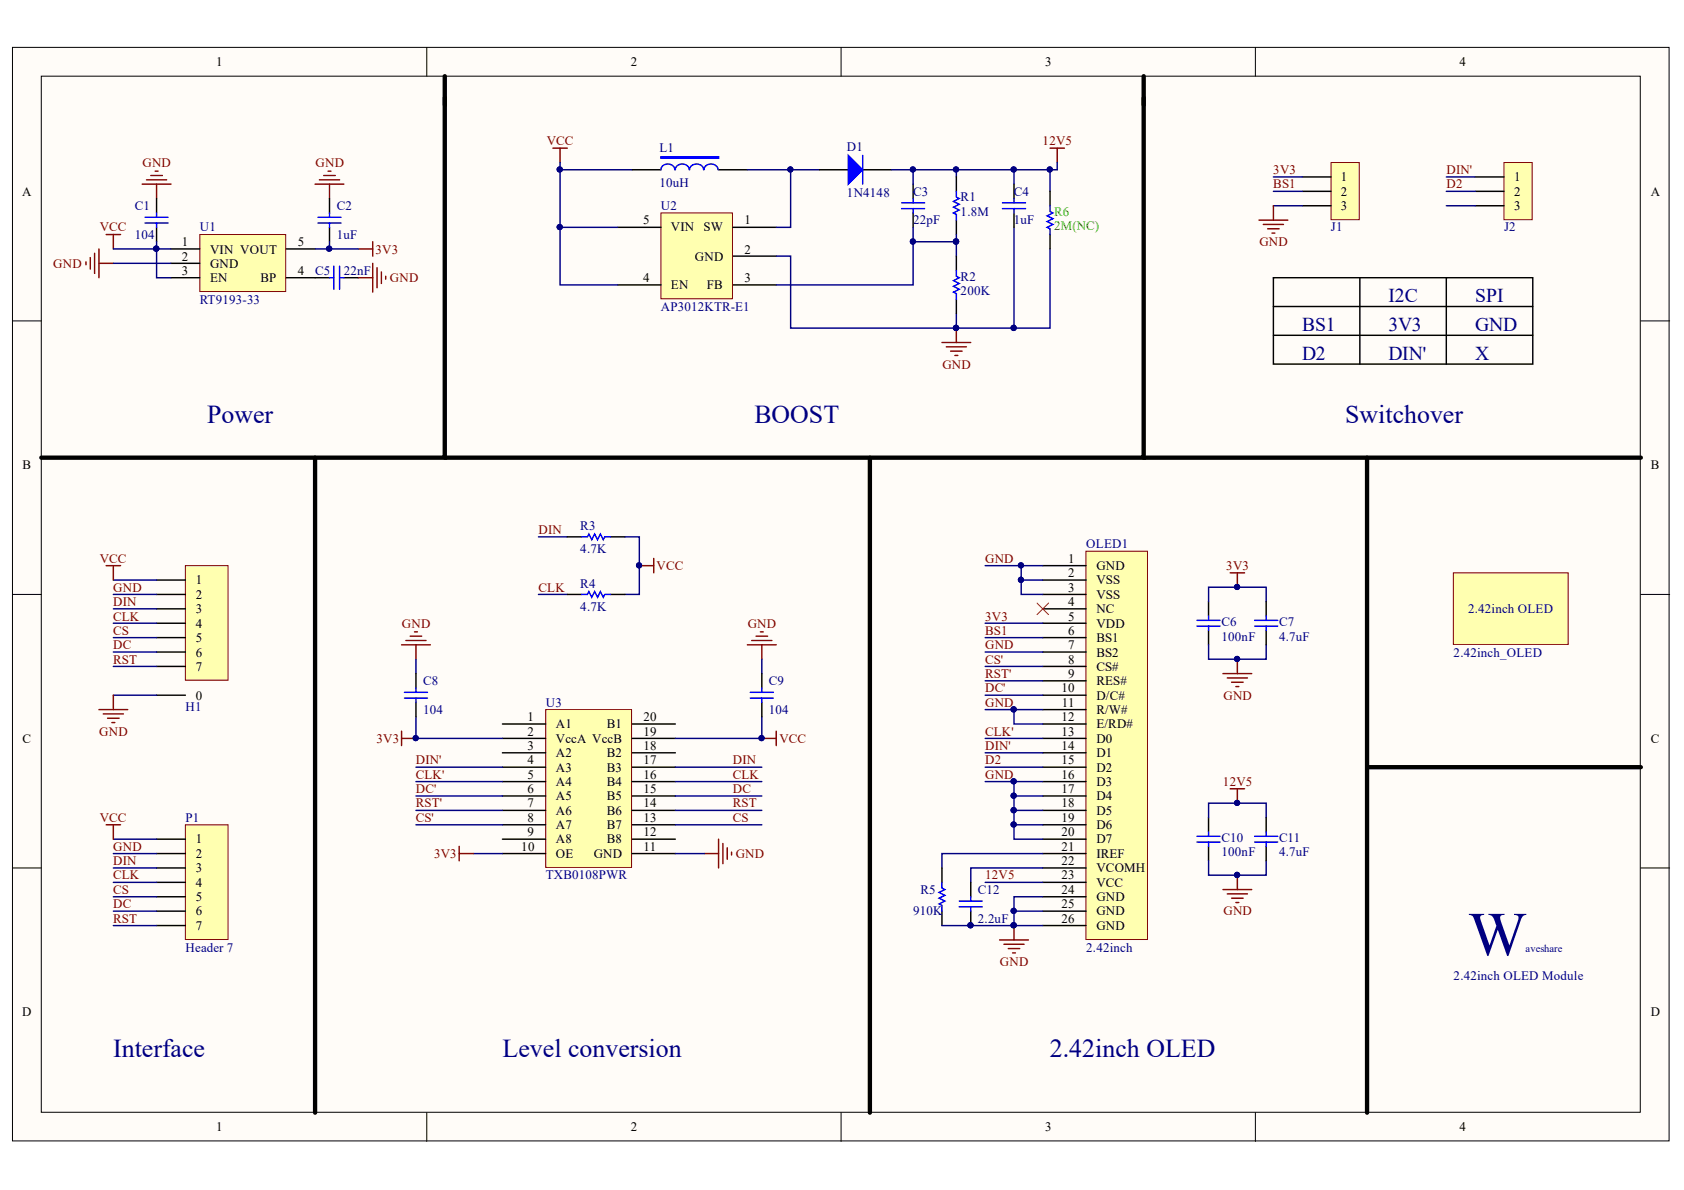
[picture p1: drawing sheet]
<svg xmlns="http://www.w3.org/2000/svg" width="297mm" height="210mm" viewBox="0 0 297 210" stroke-linecap="round" stroke-linejoin="round" font-family="sans-serif">
<defs><g id="words">
<text font-size="11" fill="#000080" x="258.9" y="168.5">W</text>
<g font-size="4.6" fill="#000080">
<text x="36.5" y="74.6">Power</text>
<text x="133.1" y="74.6">BOOST</text>
<text x="237.3" y="74.6">Switchover</text>
<text x="20" y="186.4">Interface</text>
<text x="88.7" y="186.4">Level conversion</text>
<text x="185.2" y="186.4">2.42inch OLED</text>
</g>
<g font-size="3.5" fill="#000080">
<text x="244.9" y="53.3">I2C</text>
<text x="260.2" y="53.3">SPI</text>
<text x="229.7" y="58.4">BS1</text>
<text x="244.9" y="58.4">3V3</text>
<text x="260.2" y="58.4">GND</text>
<text x="229.7" y="63.5">D2</text>
<text x="244.9" y="63.5">DIN'</text>
<text x="260.2" y="63.5">X</text>
</g>
<g font-size="2.3">
<text x="38.2" y="11.7">1</text>
<text x="111.2" y="11.7">2</text>
<text x="184.3" y="11.7">3</text>
<text x="257.4" y="11.7">4</text>
<text x="3.9" y="34.5">A</text>
<text x="236.5" y="32">1</text>
<text x="236.5" y="34.5">2</text>
<text x="267.1" y="32">1</text>
<text x="267.1" y="34.5">2</text>
<text x="291.2" y="34.5">A</text>
<text x="113.4" y="39.6">5</text>
<text x="118.3" y="40.8">VIN</text>
<text x="124.1" y="40.8">SW</text>
<text x="131.3" y="39.6">1</text>
<text x="236.5" y="37">3</text>
<text x="267.1" y="37">3</text>
<text x="32.1" y="43.5">1</text>
<text x="32.1" y="46">2</text>
<text x="37.1" y="44.7">VIN VOUT</text>
<text x="37.1" y="47.3">GND</text>
<text x="52.5" y="43.5">5</text>
<text x="122.6" y="46">GND</text>
<text x="131.3" y="44.7">2</text>
<text x="32.1" y="48.5">3</text>
<text x="37.1" y="49.8">EN</text>
<text x="45.9" y="49.8">BP</text>
<text x="52.5" y="48.5">4</text>
<text x="113.4" y="49.8">4</text>
<text x="118.3" y="51.1">EN</text>
<text x="124.7" y="51.1">FB</text>
<text x="131.3" y="49.8">3</text>
<text x="4" y="82.8">B</text>
<text x="291.2" y="82.8">B</text>
<text x="188.4" y="99.2">1</text>
<text x="188.4" y="101.8">2</text>
<text x="193.4" y="100.5">GND</text>
<text x="34.5" y="103">1</text>
<text x="34.5" y="105.7">2</text>
<text x="188.4" y="104.4">3</text>
<text x="188.4" y="106.9">4</text>
<text x="193.4" y="103">VSS</text>
<text x="193.4" y="105.7">VSS</text>
<text x="34.5" y="108.2">3</text>
<text x="34.5" y="110.7">4</text>
<text x="34.5" y="113.3">5</text>
<text x="188.4" y="109.5">5</text>
<text x="188.4" y="112">6</text>
<text x="193.4" y="108.2">NC</text>
<text x="193.4" y="110.7">VDD</text>
<text x="193.4" y="113.3">BS1</text>
<text x="34.5" y="115.8">6</text>
<text x="34.5" y="118.3">7</text>
<text x="188.4" y="114.5">7</text>
<text x="188.4" y="117.1">8</text>
<text x="188.4" y="119.6">9</text>
<text x="193.4" y="115.8">BS2</text>
<text x="193.4" y="118.3">CS#</text>
<text x="34.5" y="123.4">0</text>
<text x="187.2" y="122.1">10</text>
<text x="187.3" y="124.7">11</text>
<text x="193.4" y="120.9">RES#</text>
<text x="193.4" y="123.4">D/C#</text>
<text x="193.4" y="126">R/W#</text>
<text x="4" y="131">C</text>
<text x="93.1" y="127.2">1</text>
<text x="93.1" y="129.8">2</text>
<text x="98" y="128.5">A1</text>
<text x="98" y="131">VccA VccB</text>
<text x="107" y="128.5">B1</text>
<text x="113.5" y="129.8">19</text>
<text x="113.5" y="127.2">20</text>
<text x="187.2" y="127.2">12</text>
<text x="187.2" y="129.8">13</text>
<text x="193.4" y="128.5">E/RD#</text>
<text x="193.4" y="131">D0</text>
<text x="291.2" y="131">C</text>
<text x="93.1" y="132.3">3</text>
<text x="93.1" y="134.8">4</text>
<text x="93.1" y="137.4">5</text>
<text x="98" y="133.6">A2</text>
<text x="98" y="136.1">A3</text>
<text x="107" y="136.1">B3</text>
<text x="107" y="133.6">B2</text>
<text x="113.5" y="137.4">16</text>
<text x="113.5" y="134.8">17</text>
<text x="113.5" y="132.3">18</text>
<text x="187.2" y="132.3">14</text>
<text x="187.2" y="134.8">15</text>
<text x="187.2" y="137.4">16</text>
<text x="193.4" y="133.6">D1</text>
<text x="193.4" y="136.1">D2</text>
<text x="93.1" y="139.9">6</text>
<text x="93.1" y="142.4">7</text>
<text x="98" y="138.6">A4</text>
<text x="98" y="141.2">A5</text>
<text x="98" y="143.7">A6</text>
<text x="107" y="143.7">B6</text>
<text x="107" y="141.2">B5</text>
<text x="107" y="138.6">B4</text>
<text x="113.5" y="142.4">14</text>
<text x="113.5" y="139.9">15</text>
<text x="187.2" y="139.9">17</text>
<text x="187.2" y="142.4">18</text>
<text x="193.4" y="138.6">D3</text>
<text x="193.4" y="141.2">D4</text>
<text x="193.4" y="143.7">D5</text>
<text x="34.5" y="148.8">1</text>
<text x="93.1" y="145">8</text>
<text x="93.1" y="147.5">9</text>
<text x="98" y="146.2">A7</text>
<text x="98" y="148.8">A8</text>
<text x="107" y="148.8">B8</text>
<text x="107" y="146.2">B7</text>
<text x="113.5" y="147.5">12</text>
<text x="113.5" y="145">13</text>
<text x="187.2" y="145">19</text>
<text x="187.2" y="147.5">20</text>
<text x="193.4" y="146.2">D6</text>
<text x="193.4" y="148.8">D7</text>
<text x="34.5" y="151.3">2</text>
<text x="34.5" y="153.8">3</text>
<text x="92" y="150">10</text>
<text x="98" y="151.3">OE</text>
<text x="104.7" y="151.3">GND</text>
<text x="113.5" y="150">11</text>
<text x="187.2" y="150">21</text>
<text x="187.2" y="152.6">22</text>
<text x="187.2" y="155.1">23</text>
<text x="193.4" y="151.3">IREF</text>
<text x="193.4" y="153.8">VCOMH</text>
<text x="34.5" y="156.4">4</text>
<text x="34.5" y="158.9">5</text>
<text x="34.5" y="161.5">6</text>
<text x="187.2" y="157.6">24</text>
<text x="187.2" y="160.2">25</text>
<text x="193.4" y="156.4">VCC</text>
<text x="193.4" y="158.9">GND</text>
<text x="193.4" y="161.5">GND</text>
<text x="34.5" y="164.1">7</text>
<text x="187.2" y="162.7">26</text>
<text x="193.4" y="164.1">GND</text>
<text x="3.9" y="179.3">D</text>
<text x="291.2" y="179.3">D</text>
<text x="38.2" y="199.6">1</text>
<text x="111.2" y="199.6">2</text>
<text x="184.3" y="199.6">3</text>
<text x="257.4" y="199.6">4</text>
</g>
<g font-size="2.3" fill="#800000">
<text x="25.1" y="29.4">GND</text>
<text x="55.7" y="29.4">GND</text>
<text x="96.4" y="25.6">VCC</text>
<text x="183.9" y="25.6">12V5</text>
<text x="224.6" y="30.7">3V3</text>
<text x="224.6" y="33.2">BS1</text>
<text x="255.1" y="30.7">DIN'</text>
<text x="255.1" y="33.2">D2</text>
<text x="17.6" y="40.8">VCC</text>
<text x="9.4" y="47.3">GND</text>
<text x="66.2" y="44.7">3V3</text>
<text x="222.1" y="43.5">GND</text>
<text x="68.8" y="49.8">GND</text>
<text x="166.2" y="65">GND</text>
<text x="95" y="94.2">DIN</text>
<text x="17.6" y="99.2">VCC</text>
<text x="115.8" y="100.5">VCC</text>
<text x="173.8" y="99.2">GND</text>
<text x="216.3" y="100.5">3V3</text>
<text x="20" y="104.4">GND</text>
<text x="20" y="106.9">DIN</text>
<text x="95" y="104.4">CLK</text>
<text x="20" y="109.5">CLK</text>
<text x="20" y="112">CS</text>
<text x="70.9" y="110.7">GND</text>
<text x="131.9" y="110.7">GND</text>
<text x="173.8" y="109.5">3V3</text>
<text x="173.8" y="112">BS1</text>
<text x="20" y="114.5">DC</text>
<text x="20" y="117.1">RST</text>
<text x="173.8" y="114.5">GND</text>
<text x="173.8" y="117.1">CS'</text>
<text x="173.8" y="119.6">RST'</text>
<text x="173.8" y="122.1">DC'</text>
<text x="173.8" y="124.7">GND</text>
<text x="215.8" y="123.4">GND</text>
<text x="17.5" y="129.8">GND</text>
<text x="66.4" y="131">3V3</text>
<text x="137.5" y="131">VCC</text>
<text x="173.8" y="129.8">CLK'</text>
<text x="73.3" y="134.8">DIN'</text>
<text x="73.3" y="137.4">CLK'</text>
<text x="129.3" y="134.8">DIN</text>
<text x="129.3" y="137.4">CLK</text>
<text x="173.8" y="132.3">DIN'</text>
<text x="173.8" y="134.8">D2</text>
<text x="173.8" y="137.4">GND</text>
<text x="73.3" y="139.9">DC'</text>
<text x="73.3" y="142.4">RST'</text>
<text x="129.3" y="139.9">DC</text>
<text x="129.3" y="142.4">RST</text>
<text x="215.7" y="138.6">12V5</text>
<text x="17.6" y="145">VCC</text>
<text x="73.3" y="145">CS'</text>
<text x="129.3" y="145">CS</text>
<text x="20" y="150">GND</text>
<text x="20" y="152.6">DIN</text>
<text x="20" y="155.1">CLK</text>
<text x="76.6" y="151.3">3V3</text>
<text x="129.8" y="151.3">GND</text>
<text x="173.8" y="155.1">12V5</text>
<text x="20" y="157.6">CS</text>
<text x="20" y="160.2">DC</text>
<text x="215.8" y="161.5">GND</text>
<text x="20" y="162.7">RST</text>
<text x="176.4" y="170.4">GND</text>
</g>
<g font-size="2.3" fill="#000080">
<text x="116.3" y="26.9">L1</text>
<text x="149.4" y="26.6">D1</text>
<text x="116.3" y="33">10uH</text>
<text x="149.4" y="34.7">1N4148</text>
<text x="161.1" y="34.5">C3</text>
<text x="169.4" y="35.5">R1</text>
<text x="178.8" y="34.5">C4</text>
<text x="23.8" y="37">C1</text>
<text x="35.3" y="40.8">U1</text>
<text x="59.4" y="37">C2</text>
<text x="116.6" y="37">U2</text>
<text x="161.1" y="39.6">22pF</text>
<text x="169.4" y="38">1.8M</text>
<text x="178.8" y="39.6">1uF</text>
<text x="234.8" y="40.8">J1</text>
<text x="265.3" y="40.8">J2</text>
<text x="23.8" y="42.1">104</text>
<text x="59.4" y="42.1">1uF</text>
<text x="35.3" y="53.6">RT9193-33</text>
<text x="55.6" y="48.5">C5</text>
<text x="60.7" y="48.5">22nF</text>
<text x="169.4" y="49.5">R2</text>
<text x="169.4" y="52.1">200K</text>
<text x="116.6" y="54.9">AP3012KTR-E1</text>
<text x="102.4" y="93.4">R3</text>
<text x="102.4" y="97.5">4.7K</text>
<text x="191.6" y="96.7">OLED1</text>
<text x="102.4" y="103.6">R4</text>
<text x="102.4" y="107.7">4.7K</text>
<text x="215.5" y="110.5">C6</text>
<text x="215.5" y="113">100nF</text>
<text x="225.6" y="110.5">C7</text>
<text x="225.6" y="113">4.7uF</text>
<text x="258.9" y="108.2">2.42inch OLED</text>
<text x="256.4" y="115.8">2.42inch_OLED</text>
<text x="32.7" y="125.4">H1</text>
<text x="74.6" y="120.9">C8</text>
<text x="74.6" y="126">104</text>
<text x="96.3" y="124.7">U3</text>
<text x="135.6" y="120.9">C9</text>
<text x="135.6" y="126">104</text>
<text x="32.7" y="145">P1</text>
<text x="215.5" y="148.5">C10</text>
<text x="225.6" y="148.5">C11</text>
<text x="96.3" y="155.1">TXB0108PWR</text>
<text x="215.5" y="151.1">100nF</text>
<text x="225.6" y="151.1">4.7uF</text>
<text x="161.1" y="161.5">910K</text>
<text x="162.3" y="157.6">R5</text>
<text x="172.5" y="157.6">C12</text>
<text x="32.7" y="167.9">Header 7</text>
<text x="172.5" y="162.7">2.2uF</text>
<text x="191.6" y="167.9">2.42inch</text>
<text x="256.4" y="172.9">2.42inch OLED Module</text>
</g>
<g font-size="2.3" fill="#00bf00">
<text x="185.9" y="38">R6</text>
<text x="185.9" y="40.6">2M(NC)</text>
</g>
<text font-size="1.9" fill="#000080" x="269.1" y="168">aveshare</text>
</g></defs>
<g fill="#fffcf8" stroke="#000" stroke-width=".18">
<path d="M2.2 8.4h292.2v192.8h-292.2z"/>
<path d="M7.3 13.4h282v182.8h-282z"/>
</g>
<path d="M75.3 8.4v5M148.4 8.4v5M221.4 8.4v5M2.2 56.6h5.1M289.4 56.6h5.1M2.2 104.9h5.1M289.4 104.9h5.1M2.2 153.1h5.1M289.4 153.1h5.1M75.3 196.3v5M148.4 196.3v5M221.4 196.3v5" fill="none" stroke="#000" stroke-width=".18"/>
<path d="M35.2 41.4h15.2v10h-15.2z" fill="#ffffb0" stroke="#800000" stroke-width=".18"/>
<path d="M27.6 35v2.6M58.1 35v2.6M27.6 40.1v2.5M30.2 43.9h5M30.2 46.4h5M30.2 49h5M50.5 43.9h5.1M50.5 49h7.6M58.1 40.1v2.5M60.7 49h2.5" fill="none" stroke="#000" stroke-width=".25"/>
<g fill="none" stroke="#800000" stroke-width=".25">
<path d="M25.1 32.5h5.1M25.8 31.7h3.6M26.6 31h2M27.4 30.2h.5M27.6 32.5v2.5M55.6 32.5h5.1M56.3 31.7h3.6M57.1 31h2M57.9 30.2h.5M58.1 32.5v2.5M15.2 46.2v.5M15.9 45.4v2.1"/>
<path d="M16.7 44.7v3.5M17.5 43.9v5.1M17.5 46.4h2.5M18.7 41.4h2.6M20 41.4v2.5M63.2 43.9h2.5M63.2 49h2.5M65.7 42.6v2.6M65.7 46.4v5.1M66.5 47.2v3.6M67.3 48v2M68 48.7v.5"/>
</g>
<path d="M20 46.4h10.2M27.6 43.9v5.1h2.6M55.6 43.9h7.6" fill="none" stroke="#000080" stroke-width=".25"/>
<path d="M25.6 38.3h4.1M25.6 39.3h4.1M27.6 37.6v.7M27.6 39.3v.8M56.1 38.3h4.1M56.1 39.3h4.1M58.1 37.6v.7M58.1 39.3v.8M58.1 49h.8M58.9 47v4M59.9 47v4M59.9 49h.8" fill="none" stroke="#00f" stroke-width=".25"/>
<g fill="#000080" stroke="#000080" stroke-width=".18">
<circle cx="27.6" cy="43.9" r=".46"/>
<circle cx="58.1" cy="43.9" r=".46"/>
</g>
<path d="M78.5 17.2v63.5h-71.2" fill="none" stroke="#000" stroke-width=".76"/>
<path d="M116.6 37.6h12.6v15.1h-12.6z" fill="#ffffb0" stroke="#800000" stroke-width=".18"/>
<path d="M111.5 29.9h5.1M126.8 29.9h5M144.5 29.9h5.1M152.2 29.9h5.1M109 40.1h7.6M109 50.3h7.6M129.3 40.1h7.6M129.3 45.2h7.6M129.3 50.3h7.6" fill="none" stroke="#000" stroke-width=".25"/>
<path d="M97.5 26.1h2.6M98.8 26.1v2.6M185.2 26.1h2.6M186.5 26.1v2.6M168.7 57.9v2.5M166.1 60.4h5.1M166.9 61.2h3.6M167.7 61.9h2M168.4 62.7h.5" fill="none" stroke="#800000" stroke-width=".25"/>
<path d="M98.8 28.7v21.6h10.2M98.8 29.9h12.7M131.8 29.9h7.7v10.2h-2.6M139.5 29.9h5M98.8 40.1h10.2" fill="none" stroke="#000080" stroke-width=".25"/>
<g fill="#000080" stroke="#000080" stroke-width=".18">
<circle cx="98.7" cy="40" r=".46"/>
<circle cx="98.7" cy="29.9" r=".46"/>
<circle cx="168.6" cy="57.8" r=".47"/>
<circle cx="139.4" cy="29.9" r=".46"/>
</g>
<path d="M116.6 27.7h10.2v.2h-10.2zM116.6 27.8h10.2M119 29.9a1.24 1.24 0 0 0-1.2-1 1.24 1.24 0 0 0-1.2 1M121.6 29.9a1.24 1.24 0 0 0-1.3-1 1.24 1.24 0 0 0-1.2 1M124.1 29.9a1.25 1.25 0 0 0-1.2-1 1.25 1.25 0 0 0-1.3 1M126.6 29.9a1.25 1.25 0 0 0-1.2-1 1.25 1.25 0 0 0-1.2 1" fill="none" stroke="#00f" stroke-width=".25"/>
<path d="M149.6 27.4l2.6 2.5-2.6 2.6z" fill="#00f"/>
<path d="M149.6 27.4l2.6 2.5-2.6 2.6zM152.2 27.4v5.1M159 35.8h4.1M159 36.8h4.1M161.1 35v.8M161.1 36.8v.8M168.7 33.8v1l.5 .2-1 .5 1 .5-1 .5 1 .6-1 .5 .5 .2v1M176.8 35.8h4.1M176.8 36.8h4.1M178.9 35v.8M178.9 36.8v.8M168.7 47.7v1l.5 .3-1 .5 1 .5-1 .5 1 .5-1 .5 .5 .3v1" fill="none" stroke="#00f" stroke-width=".25"/>
<path d="M161.1 29.9v2.6M168.7 29.9v1.3M136.9 45.2h2.6v12.7h29.2v-2.6M161.1 40.1v2.5M168.7 42.6h-7.6v7.7h-24.2M168.7 41.4v3.8M178.9 40.1v17.8h-10.2" fill="none" stroke="#000080" stroke-width=".25"/>
<g fill="#000080" stroke="#000080" stroke-width=".18">
<circle cx="178.8" cy="57.8" r=".47"/>
<circle cx="168.6" cy="57.8" r=".47"/>
<circle cx="161" cy="29.9" r=".46"/>
<circle cx="161" cy="42.6" r=".46"/>
<circle cx="168.6" cy="42.6" r=".47"/>
<circle cx="168.6" cy="29.9" r=".46"/>
</g>
<path d="M161.1 32.5v2.5M161.1 37.6v2.5M168.7 31.2v2.6M168.7 38.8v2.6M178.9 32.5v2.5M178.9 37.6v2.5M168.7 45.2v2.5M168.7 52.8v2.5" fill="none" stroke="#000" stroke-width=".25"/>
<path d="M201.7 17.2v63.5h-123.2" fill="none" stroke="#000" stroke-width=".76"/>
<path d="M234.8 28.7h5v10.1h-5z" fill="#ffffb0" stroke="#800000" stroke-width=".18"/>
<path d="M229.7 31.2h5.1M229.7 33.8h5.1M229.7 36.3h5.1" fill="none" stroke="#000" stroke-width=".25"/>
<path d="M265.3 28.7h5v10.1h-5z" fill="#ffffb0" stroke="#800000" stroke-width=".18"/>
<path d="M260.2 31.2h5.1M260.2 33.8h5.1M260.2 36.3h5.1M224.6 49h45.8v15.2h-45.8zM224.6 54.1h45.8M224.6 59.1h45.8M239.9 49v15.2M255.1 49v15.2" fill="none" stroke="#000" stroke-width=".25"/>
<path d="M224.6 31.2h5.1M224.6 33.8h5.1M224.6 36.3h5.1M255.1 31.2h5.1M255.1 33.8h5.1M255.1 36.3h5.1" fill="none" stroke="#000080" stroke-width=".25"/>
<path d="M222.1 38.8h5.1M222.8 39.6h3.6M224.6 36.3v2.5M223.6 40.4h2M224.4 41.1h.5" fill="none" stroke="#800000" stroke-width=".25"/>
<path d="M78.5 13.4v5.1M201.7 13.4v5.1M55.6 80.7v115.6M201.7 80.7h87.7" fill="none" stroke="#000" stroke-width=".76"/>
<path d="M96.2 125.2h15.2v27.8h-15.2z" fill="#ffffb0" stroke="#800000" stroke-width=".18"/>
<g fill="none" stroke="#000" stroke-width=".25">
<path d="M100.1 94.7h2.5M107.7 94.7h2.5M73.4 118.8v2.6M100.1 104.9h2.5M107.7 104.9h2.5M134.4 118.8v2.6M73.4 123.9v2.5M88.6 127.7h7.6M88.6 130.2h7.6M88.6 132.8h7.6M88.6 135.3h7.6M88.6 137.9h7.6"/>
<path d="M111.5 127.7h7.6M111.5 130.2h7.6M111.5 132.8h7.6M111.5 135.3h7.6M111.5 137.9h7.6M134.4 123.9v2.5M88.6 140.4h7.6M88.6 142.9h7.6M88.6 145.5h7.6M88.6 148h7.6M88.6 150.6h7.6M111.5 140.4h7.6"/>
<path d="M111.5 142.9h7.6M111.5 145.5h7.6M111.5 148h7.6M111.5 150.6h7.6"/>
</g>
<g fill="none" stroke="#000080" stroke-width=".25">
<path d="M95 94.7h5.1M110.2 94.7h2.6v10.2h-2.6M73.4 116.3v2.5M95 104.9h5.1M134.4 116.3v2.5M73.4 126.4v3.8h15.2M73.4 135.3h15.2M73.4 137.9h15.2M119.1 135.3h15.3M119.1 137.9h15.3M134.4 126.4v3.8h-15.3M73.4 140.4h15.2"/>
<path d="M73.4 142.9h15.2M73.4 145.5h15.2M83.5 150.6h5.1M119.1 140.4h15.3M119.1 142.9h15.3M119.1 145.5h15.3M119.1 150.6h5.1"/>
</g>
<g fill="none" stroke="#800000" stroke-width=".25">
<path d="M112.8 99.8h2.5M115.3 98.5v2.5M70.8 113.7h5.1M71.6 113h3.6M72.4 112.2h2M73.1 111.5h.5M73.4 113.7v2.6M131.8 113.7h5.1M132.6 113h3.6M133.4 112.2h2M134.1 111.5h.5M134.4 113.7v2.6"/>
<path d="M70.8 129v2.5M70.8 130.2h2.6M134.4 130.2h2.5M136.9 129v2.5M81 149.3v2.5M81 150.6h2.5M124.2 150.6h2.6M126.8 148v5.1M127.5 148.8v3.5M128.3 149.5v2.1M129 150.3v.5"/>
</g>
<g fill="#000080" stroke="#000080" stroke-width=".18">
<circle cx="73.3" cy="130.2" r=".46"/>
<circle cx="134.3" cy="130.2" r=".46"/>
<circle cx="112.7" cy="99.7" r=".46"/>
</g>
<path d="M102.6 94.7h1l.3-.5 .5 1 .5-1 .5 1 .5-1 .5 1 .3-.5h1M102.6 104.9h1l.3-.6 .5 1.1 .5-1.1 .5 1.1 .5-1.1 .5 1.1 .3-.5h1M71.3 122.1h4.1M71.3 123.1h4.1M73.4 121.4v.7M73.4 123.1v.8M132.3 122.1h4.1M132.3 123.1h4.1M134.4 121.4v.7M134.4 123.1v.8" fill="none" stroke="#00f" stroke-width=".25"/>
<path d="M153.4 80.7v115.6" fill="none" stroke="#000" stroke-width=".76"/>
<path d="M191.5 97.2h10.9v68.5h-10.9z" fill="#ffffb0" stroke="#800000" stroke-width=".18"/>
<g fill="none" stroke="#000" stroke-width=".25">
<path d="M183.9 99.8h7.7M183.9 102.3h7.7M183.9 104.9h7.7M183.9 107.4h7.7M183.9 109.9h7.7M183.9 112.5h7.7M183.9 115h7.7M183.9 117.5h7.7M213.2 106.1v2.6M213.2 111.2v2.5M223.3 106.1v2.6M223.3 111.2v2.5"/>
<path d="M183.9 120.1h7.7M183.9 122.6h7.7M183.9 125.2h7.7M183.9 127.7h7.7M183.9 130.2h7.7M183.9 132.8h7.7M183.9 135.3h7.7M183.9 137.9h7.7M166.1 153.1v2.5M171.2 155.6v2.6M183.9 140.4h7.7M183.9 142.9h7.7"/>
<path d="M183.9 145.5h7.7M183.9 148h7.7M183.9 150.6h7.7M183.9 153.1h7.7M183.9 155.6h7.7M183.9 158.2h7.7M213.2 144.2v2.6M213.2 149.3v2.5M223.3 144.2v2.6M223.3 149.3v2.5M166.1 160.7v2.6M171.2 160.7v2.6"/>
<path d="M183.9 160.7h7.7M183.9 163.3h7.7"/>
</g>
<g fill="none" stroke="#000080" stroke-width=".25">
<path d="M173.8 99.8h6.3M183.9 99.8h-3.8v5.1h3.8M173.8 109.9h10.1M173.8 112.5h10.1M173.8 115h10.1M173.8 117.5h10.1M180.1 102.3h3.8M213.2 113.7v2.6h10.1v-2.6M213.2 106.1v-2.5h10.1v2.5M173.8 125.2h10.1M173.8 137.9h10.1M173.8 120.1h10.1"/>
<path d="M173.8 122.6h10.1M173.8 130.2h10.1M173.8 132.8h10.1M173.8 135.3h10.1M178.9 125.2v2.5h5M178.9 137.9v10.1h5M173.8 155.6h10.1M178.9 140.4h5M178.9 142.9h5M178.9 145.5h5M183.9 150.6h-17.8v2.5M183.9 153.1h-12.7v2.5"/>
<path d="M183.9 158.2h-5v5.1M213.2 151.8v2.6h10.1v-2.6M213.2 144.2v-2.5h10.1v2.5M166.1 163.3h17.8M178.9 160.7h5"/>
</g>
<g fill="#000080" stroke="#000080" stroke-width=".18">
<circle cx="180.1" cy="102.3" r=".46"/>
<circle cx="180.1" cy="99.7" r=".46"/>
<circle cx="178.8" cy="125.1" r=".47"/>
<circle cx="178.8" cy="140.4" r=".46"/>
<circle cx="178.8" cy="142.9" r=".47"/>
<circle cx="178.8" cy="145.4" r=".46"/>
<circle cx="178.8" cy="137.8" r=".46"/>
<circle cx="178.8" cy="160.7" r=".46"/>
<circle cx="171.2" cy="163.2" r=".46"/>
<circle cx="178.8" cy="163.2" r=".46"/>
<circle cx="218.2" cy="103.5" r=".46"/>
<circle cx="218.2" cy="141.6" r=".46"/>
<circle cx="218.2" cy="116.2" r=".46"/>
<circle cx="218.2" cy="154.3" r=".46"/>
</g>
<path d="M182.9 106.4l2.1 2M185 106.4l-2.1 2" fill="none" stroke="#f00" stroke-width=".18"/>
<g fill="none" stroke="#00f" stroke-width=".25">
<path d="M211.1 109.4h4.1M211.1 110.4h4.1M213.2 108.7v.7M213.2 110.4v.8M221.3 109.4h4.1M221.3 110.4h4.1M223.3 108.7v.7M223.3 110.4v.8M166.1 155.6v1.1l.6 .2-1.1 .5 1.1 .5-1.1 .5 1.1 .5-1.1 .5 .5 .3v1M169.2 158.9h4.1M169.2 160h4.1M171.2 158.2v.7"/>
<path d="M171.2 160v.7M211.1 147.5h4.1M211.1 148.5h4.1M213.2 146.8v.7M213.2 148.5v.8M221.3 147.5h4.1M221.3 148.5h4.1M223.3 146.8v.7M223.3 148.5v.8"/>
</g>
<g fill="none" stroke="#800000" stroke-width=".25">
<path d="M215.7 118.8h5.1M216.5 119.6h3.5M217 101h2.5M218.3 101v2.6M218.3 116.3v2.5M217 139.1h2.5M217.2 120.3h2.1M218 121.1h.5M218.3 139.1v2.6M215.7 156.9h5.1M216.5 157.7h3.5M217.2 158.4h2.1"/>
<path d="M218 159.2h.5M218.3 154.4v2.5M176.3 165.8h5.1M177.1 166.6h3.5M177.8 167.3h2.1M178.6 168.1h.5M178.9 163.3v2.5"/>
</g>
<path d="M241.1 80.7v115.6M241.1 135.3h48.3" fill="none" stroke="#000" stroke-width=".76"/>
<path d="M256.4 101h20.2v12.7h-20.2z" fill="#ffffb0" stroke="#800000" stroke-width=".18"/>
<path d="M157.3 29.9h21.6v2.6M185.2 29.9v3.9M186.5 28.7v1.2h-7.6M20 43.9h10.2M27.6 42.6v1.3M58.1 42.6v1.3M185.2 43.9v14h-6.3" fill="none" stroke="#000080" stroke-width=".25"/>
<g fill="#000080" stroke="#000080" stroke-width=".18">
<circle cx="27.6" cy="43.9" r=".46"/>
<circle cx="58.1" cy="43.9" r=".46"/>
<circle cx="178.8" cy="29.9" r=".46"/>
<circle cx="185.2" cy="29.9" r=".46"/>
<circle cx="161" cy="29.9" r=".46"/>
<circle cx="168.6" cy="29.9" r=".46"/>
<circle cx="178.8" cy="57.8" r=".47"/>
</g>
<path d="M185.2 33.8v2.5M185.2 41.4v2.5" fill="none" stroke="#000" stroke-width=".25"/>
<path d="M185.2 36.3v1l.5 .3-1 .5 1 .5-1 .5 1 .5-1 .5 .5 .3v1" fill="none" stroke="#00f" stroke-width=".25"/>
<path d="M32.7 99.8h7.5v20.2h-7.5z" fill="#ffffb0" stroke="#800000" stroke-width=".18"/>
<path d="M27.6 102.3h5.1M27.6 104.9h5.1M27.6 107.4h5.1M27.6 109.9h5.1M27.6 112.5h5.1M27.6 115h5.1M27.6 117.5h5.1M27.6 122.6h5.1" fill="none" stroke="#000" stroke-width=".25"/>
<path d="M20 102.3h7.6M20 104.9h7.6M20 107.4h7.6M20 109.9h7.6M20 112.5h7.6M20 115h7.6M20 117.5h7.6M20 122.6h7.6" fill="none" stroke="#000080" stroke-width=".25"/>
<path d="M18.7 99.8h2.6M20 99.8v2.5M17.5 125.2h5M18.2 125.9h3.6M19 126.7h2M19.7 127.5h.5M20 122.6v2.6" fill="none" stroke="#800000" stroke-width=".25"/>
<path d="M32.7 145.5h7.5v20.2h-7.5z" fill="#ffffb0" stroke="#800000" stroke-width=".18"/>
<path d="M27.6 148h5.1M27.6 150.6h5.1M27.6 153.1h5.1M27.6 155.6h5.1M27.6 158.2h5.1M27.6 160.7h5.1M27.6 163.3h5.1" fill="none" stroke="#000" stroke-width=".25"/>
<path d="M20 148h7.6M20 150.6h7.6M20 153.1h7.6M20 155.6h7.6M20 158.2h7.6M20 160.7h7.6M20 163.3h7.6" fill="none" stroke="#000080" stroke-width=".25"/>
<path d="M18.7 145.5h2.6M20 145.5v2.5" fill="none" stroke="#800000" stroke-width=".25"/>
<use href="#words"/>
</svg>
